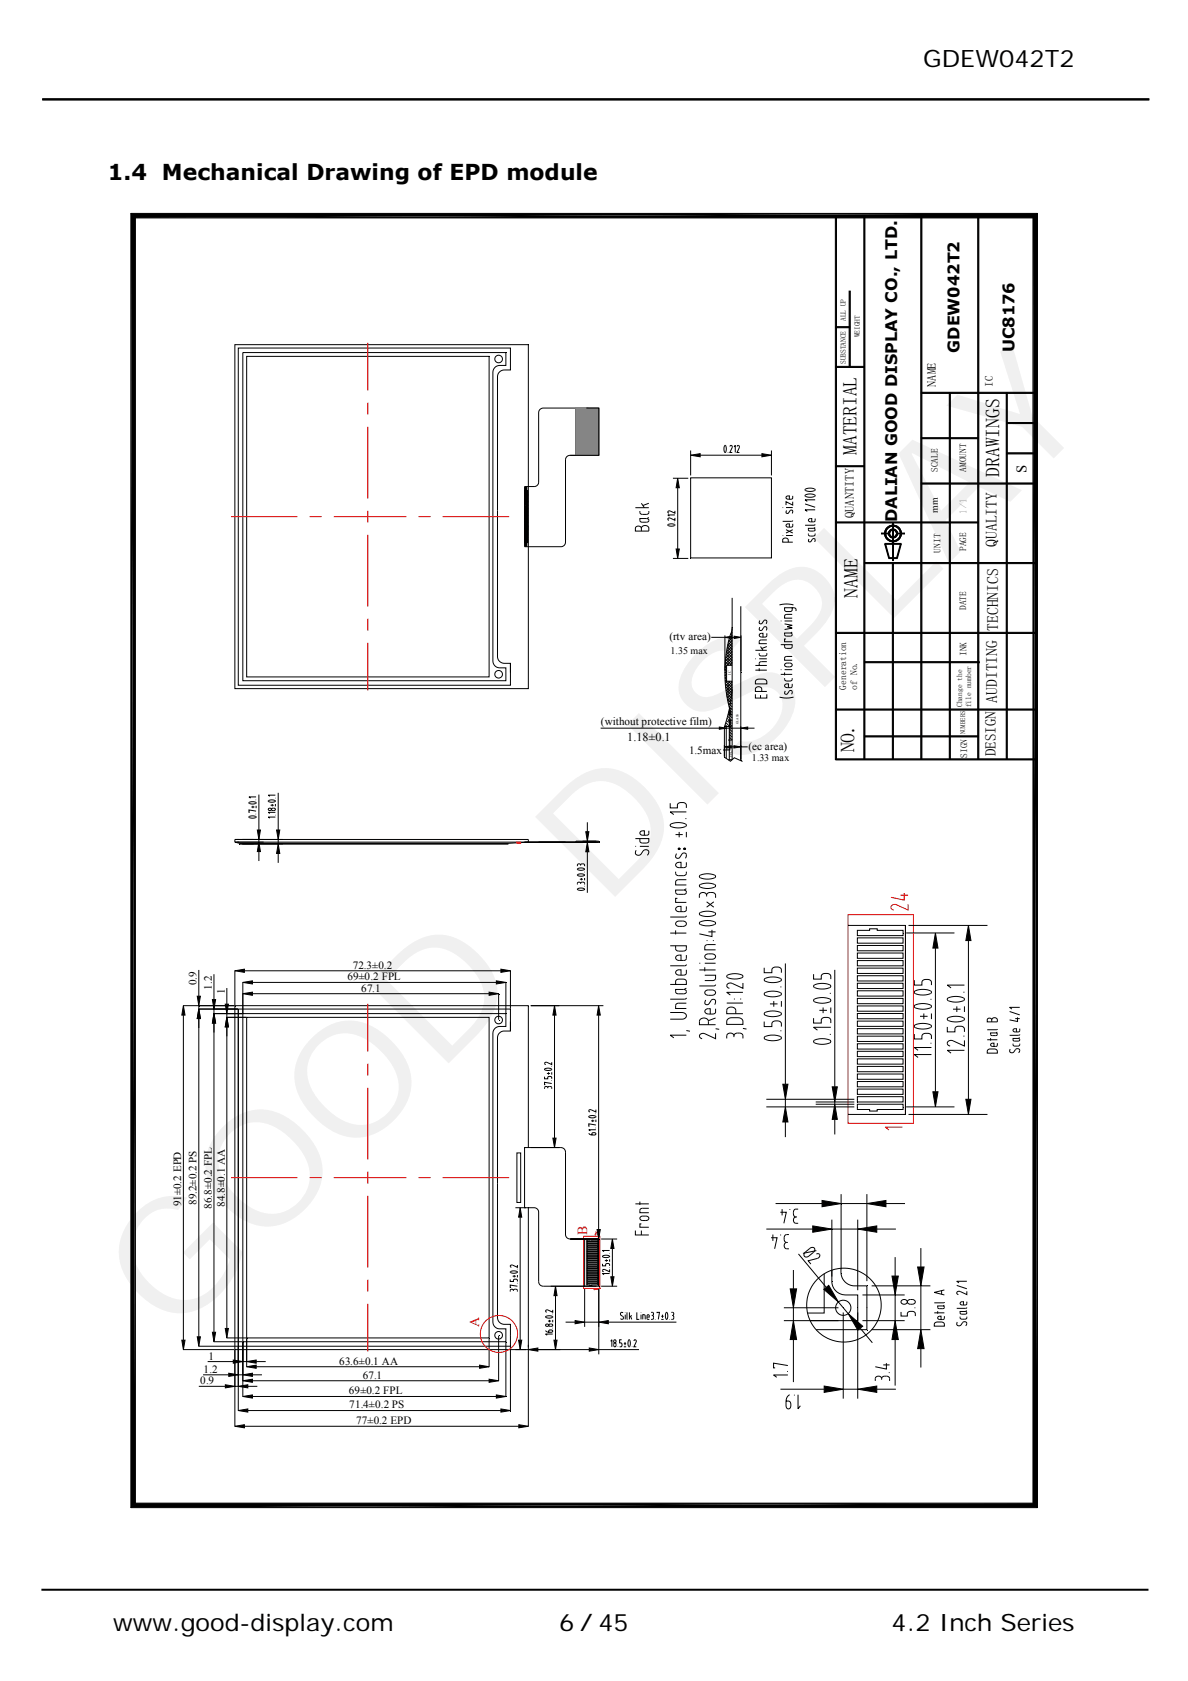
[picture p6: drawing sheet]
<svg xmlns="http://www.w3.org/2000/svg" width="210mm" height="297mm" viewBox="0 0 210 297" stroke-linecap="round" stroke-linejoin="round" font-family="sans-serif">
<defs><g id="words">
<g font-size="28.2">
<text x="106.7" y="160.5" transform="rotate(-45 106.7 160.5)">DISPLAY</text>
<text x="30.4" y="236.8" transform="rotate(-45 30.4 236.8)">GOOD</text>
</g>
<g font-size="4.2">
<text x="163.1" y="11.8">GDEW042T2</text>
<text x="20" y="288.1">www.good-display.com</text>
<text x="98.8" y="288.1">6／45</text>
<text x="157.5" y="288.1">4.2 Inch Series</text>
</g>
<text font-size="3.9" x="19" y="31.9">1.4 Mechanical Drawing of EPD module</text>
<g font-size="3.4">
<text x="151.4" y="80.4" transform="rotate(-90 151.4 80.4)">MATERIAL</text>
<text x="176.6" y="84.3" transform="rotate(-90 176.6 84.3)">DRAWINGS</text>
<text x="151.6" y="105.6" transform="rotate(-90 151.6 105.6)">NAME</text>
<text x="151" y="133" transform="rotate(-90 151 133)">NO.</text>
</g>
<g font-size="2.8">
<text x="169.5" y="62.3" transform="rotate(-90 169.5 62.3)">GDEW042T2</text>
<text x="179.3" y="62.2" transform="rotate(-90 179.3 62.2)">UC8176</text>
<text x="158.5" y="92.3" transform="rotate(-90 158.5 92.3)">DALIAN GOOD DISPLAY CO., LTD.</text>
<text x="176.1" y="96.6" transform="rotate(-90 176.1 96.6)">QUALITY</text>
<text x="176.4" y="111.4" transform="rotate(-90 176.4 111.4)">TECHNICS</text>
<text x="176.2" y="124.1" transform="rotate(-90 176.2 124.1)">AUDITING</text>
</g>
<text font-size="2.7" x="175.9" y="133.6" transform="rotate(-90 175.9 133.6)">DESIGN</text>
<text font-size="2.6" x="181.4" y="83.5" transform="rotate(-90 181.4 83.5)">S</text>
<g font-size="2.5" fill="#f00">
<text x="103.7" y="218.3" transform="rotate(-90 103.7 218.3)">B</text>
<text x="84.7" y="234.6" transform="rotate(-90 84.7 234.6)">A</text>
</g>
<g font-size="2.2">
<text x="165.4" y="68.4" transform="rotate(-90 165.4 68.4)">NAME</text>
<text x="150.9" y="91.6" transform="rotate(-90 150.9 91.6)">QUANTITY</text>
</g>
<text font-size="2.1" x="110.8" y="130.9">1.18±0.1</text>
<g font-size="2">
<text x="118.3" y="113.1">(rtv area)</text>
<text x="106.2" y="128.1">(without protective film)</text>
<text x="121.8" y="133.2">1.5max</text>
<text x="132.2" y="132.4">(ec area)</text>
<text x="61.4" y="173.3">69±0.2 FPL</text>
<text x="62.3" y="171.2">72.3±0.2</text>
<text x="34.7" y="174.1" transform="rotate(-90 34.7 174.1)">0.9</text>
<text x="37.4" y="174.9" transform="rotate(-90 37.4 174.9)">1.2</text>
<text x="39.7" y="175.7" transform="rotate(-90 39.7 175.7)">1</text>
<text x="63.8" y="175.2">67.1</text>
<text x="32" y="213.1" transform="rotate(-90 32 213.1)">91±0.2 EPD</text>
<text x="34.7" y="213" transform="rotate(-90 34.7 213)">89.2±0.2 PS</text>
<text x="37.4" y="213.6" transform="rotate(-90 37.4 213.6)">86.8±0.2 FPL</text>
<text x="39.7" y="213.3" transform="rotate(-90 39.7 213.3)">84.8±0.1 AA</text>
<text x="35.4" y="244.6">0.9</text>
<text x="36" y="242.6">1.2</text>
<text x="36.8" y="240.3">1</text>
<text x="59.9" y="241.2">63.6±0.1 AA</text>
<text x="64.1" y="243.6">67.1</text>
<text x="61.6" y="246.4">69±0.2 FPL</text>
<text x="61.7" y="248.9">71.4±0.2 PS</text>
<text x="62.9" y="251.7">77±0.2 EPD</text>
</g>
<text font-size="1.9" x="175.4" y="68.4" transform="rotate(-90 175.4 68.4)">IC</text>
<g font-size="1.8">
<text x="118.4" y="115.6">1.35 max</text>
<text x="132.8" y="134.4">1.33 max</text>
</g>
<g font-size="1.7">
<text x="165.7" y="83.4" transform="rotate(-90 165.7 83.4)">SCALE</text>
<text x="170.7" y="83.3" transform="rotate(-90 170.7 83.3)">AMOUNT</text>
<text x="165.7" y="90.6" transform="rotate(-90 165.7 90.6)">mm</text>
<text x="166.2" y="97.6" transform="rotate(-90 166.2 97.6)">UNIT</text>
<text x="170.7" y="97.4" transform="rotate(-90 170.7 97.4)">PAGE</text>
<text x="170.7" y="107.8" transform="rotate(-90 170.7 107.8)">DATE</text>
<text x="170.8" y="115.9" transform="rotate(-90 170.8 115.9)">INK</text>
<text x="149.5" y="121.9" transform="rotate(-90 149.5 121.9)">Generation</text>
<text x="151.5" y="121.9" transform="rotate(-90 151.5 121.9)">of No.</text>
<text x="170.9" y="133.9" transform="rotate(-90 170.9 133.9)">SIGN</text>
</g>
<text font-size="1.6" x="170.7" y="90.8" transform="rotate(-90 170.7 90.8)">1/1</text>
<g font-size="1.3">
<text x="149.4" y="56.8" transform="rotate(-90 149.4 56.8)">ALL UP</text>
<text x="151.9" y="59.6" transform="rotate(-90 151.9 59.6)">WEIGHT</text>
<text x="149.4" y="64.4" transform="rotate(-90 149.4 64.4)">SUBSTANCE</text>
<text x="170" y="124.9" transform="rotate(-90 170 124.9)">Change the</text>
<text x="171.6" y="125" transform="rotate(-90 171.6 125)">file number</text>
</g>
<text font-size="1.2" x="170.5" y="129.7" transform="rotate(-90 170.5 129.7)">NUMBERS</text>
<text font-size=".7" x="129.1" y="119.2" transform="rotate(-90 129.1 119.2)">IC</text>
<g font-size=".6">
<text x="128.9" y="122.2" transform="rotate(-90 128.9 122.2)">RTV</text>
<text x="129.1" y="127.7" transform="rotate(-90 129.1 127.7)">EC</text>
<text x="130.5" y="128" transform="rotate(-90 130.5 128)">GLASS</text>
<text x="128.8" y="132.6" transform="rotate(-90 128.8 132.6)">PS</text>
<text x="129.3" y="133.7" transform="rotate(-90 129.3 133.7)">FPL</text>
</g>
</g></defs>
<g fill="none" stroke="#000" stroke-width=".18">
<path d="M32.4 179.4v57.4M35.1 180v56.2M42.9 179.1h46.5v2.3h-1.1a1.21 1.21 0 0 0-1.2 1.2v51a1.22 1.22 0 0 0 1.2 1.2h1.1v2.3h-46.5zM43.2 171.5h45.3M43.6 179.8h42.8v56.6h-42.8zM37.8 180.8v54.6M40.1 181.5v53.2M90.2 182.2v-3.9h-48.1v59.6h48.1v-2M93.4 202.8v-25.1h-51.9v60.8h51.9M105.8 218.9v8.4M41.5 238.6v13.5M42.1 238v11.3"/>
<path d="M42.9 237.1v9.7M89.4 237.1v9.7M90.2 238v11.3M93.4 238.6v13.5M41.5 252l1.7-.2v.5zM42.1 249.2l1.7-.2v.5zM42.9 246.8l1.7-.3v.5zM43.2 252h48.5M43.8 249.2h44.7M44.6 246.8h43.1M87.7 246.5l1.7 .3-1.7 .2zM88.5 249l1.7 .2-1.7 .3z"/>
<path d="M91.7 251.8l1.7 .2-1.7 .3z"/>
</g>
<path d="M41.5 252l1.7-.2v.5zM42.1 249.2l1.7-.2v.5zM42.9 246.8l1.7-.3v.5zM87.7 246.5l1.7 .3-1.7 .2zM88.5 249l1.7 .2-1.7 .3zM91.7 251.8l1.7 .2-1.7 .3z" fill="#000"/>
<path d="M41.5 252l.1 .1zM89.4 246.7l.1 .1zM90.2 249.3l.1 .1z" fill="#000"/>
<path d="M106 227.7l.1 .1z" fill="#f00"/>
<path d="M160 164.2v32.7M160 196h.1M103.1 218.5h2.9v9.2h-2.9zM105.6 217.6h.3M105.7 217.5v.3l-.5-.1M105.9 218v.3l-.7-.3v.2l.1 .1M105.7 227.8h-.8l.2 .2" fill="none" stroke="#f00" stroke-width=".18"/>
<g fill="none" stroke="#000" stroke-width=".18">
<path d="M23.1 37.7h160.2l-.8 .8h-158.6zM23.1 37.7l.8 .8v227.1l-.8 .8zM147.6 38.1h.2v96.1h-.2zM152.6 38.1h.2v96.1h-.2zM162.7 38.1h.2v96.1h-.2zM172.7 38.1h.2v96.1h-.2zM182.9 38.1v34.9M183.3 37.7v228.7l-.8-.8v-227.1zM41.5 60.9h51.9v60.8h-51.9zM167.7 69.4h.2v64.8h-.2zM177.8 69.4h.2v64.8h-.2zM41.5 148.8h51.9"/>
<path d="M41.5 148.8l.8 .2M42.3 149h47.5M42.3 149v.1h47.5M44 144.3l.5-.1a.52 .52 0 0 1 .7 .2l-.5 .2a.52 .52 0 0 1-.7-.3zM44 141.8l.5-.1a.52 .52 0 0 1 .7 .2l-.4 .2a.55 .55 0 0 1-.8-.3zM44.4 142.6h.6M44.7 142.4v.4M45.2 143.9h.1M45.2 141.3h.1M45.2 143.3l-1.2-.2v.4h.1M45.2 140.8h-1.2l.3 .2M45.2 142.4v.4"/>
<path d="M45.5 146.7h.5l-.3 1.6zM45.7 140.4v6.3M45.7 148.3v.5M45.7 150.5v1.6M45.7 148.8l.3 1.7h-.5zM47.4 141.5l.4-.1a.56 .56 0 0 1 .8 .2l-.5 .2a.5 .5 0 0 1-.7-.3zM47.5 142.9l.2-.1a.25 .25 0 0 1 .2 .4 .25 .25 0 0 1-.4 0zM47.8 142.3h.6M48 142.9l.4-.1a.21 .21 0 0 1 .3 .2 .21 .21 0 0 1-.3 .2h-.2a.21 .21 0 0 1-.2-.1 .21 .21 0 0 1 0-.2zM48.1 142.1v.4M48.6 144.1h.1M48.6 141h.1"/>
<path d="M48.7 144.4h-1.3l.3 .2M48.7 143.5h-1.3l.3 .2M48.7 140.5h-1.3l.3 .2M48.7 142.1v.4M48.9 146.7h.5l-.2 1.6zM49.2 149.1l.2 1.7h-.5zM49.2 140.1v6.6M49.2 148.3v.8M49.2 150.8v1.7M93.4 148.3h-51.9v.5M42.1 178.4v66.6M118.4 178.9l2.3 .1a.59 .59 0 0 1 .6 .7 .59 .59 0 0 1-.8 .4h-2.1"/>
<path d="M118.4 174h2.9v-.6a.47 .47 0 0 0-.6-.4h-.8a.5 .5 0 0 0-.5 .4v.6M119.4 174.8h1.4a.39 .39 0 0 1 .5 .4 .39 .39 0 0 1-.5 .4l-1.3-.1-.1-.2zM121.3 176.3l-.3 .3h-2.6M121.3 170.4l-.3 .3h-2.6M121.3 171.4v.6l-.2 .2-1.3 .1a.47 .47 0 0 1-.4-.6 .47 .47 0 0 1 .6-.3h.3v.9M121.3 168.8v.6l-.2 .2-1.2 .1a.48 .48 0 0 1-.5-.5 .48 .48 0 0 1 .6-.4h.3v.9M121.3 174.6l-.4 .2M121.3 177.3h-1.4a.48 .48 0 0 0-.5 .4v.5h1.9M123.6 171.4h2.8M123.6 170.2h.1M124.5 170.2h1.9M124.5 172.3h1.9v.6a.48 .48 0 0 1-.5 .4h-1.4"/>
<path d="M124.5 170.9v.7M124.6 175.1l.4-.2 1.1 .1a.48 .48 0 0 1 .3 .6 .48 .48 0 0 1-.6 .3l-.8-.1a.44 .44 0 0 1-.4-.2 .44 .44 0 0 1 0-.5zM124.7 176.7a.45 .45 0 0 0-.2 .6 .45 .45 0 0 0 .7 .1l.6-.7 .2-.1a.49 .49 0 0 1 .5 .3 .49 .49 0 0 1-.2 .6M125.8 168.6h.2a.48 .48 0 0 1 .4 .5 .48 .48 0 0 1-.6 .4h-.7a.48 .48 0 0 1-.6-.5 .48 .48 0 0 1 .7-.4M126.4 178.2v.7l-.1 .2h-1.3a.47 .47 0 0 1-.4-.5 .47 .47 0 0 1 .6-.4h.3v1M126.4 174l-.2 .2h-2.6M126.4 179.9l-1.2 .5M128.4 177.2h2.9M128.5 172.3l.9-.2h.7a1.18 1.18 0 0 1 1.2 .4v.1a2.75 2.75 0 0 1-2.8 .1zM129.7 176.5h.1M130 179.1v-.6a.84 .84 0 0 0-.8-.5 .84 .84 0 0 0-.8 .5v.6h2.9M130.8 176.5h.2"/>
<path d="M131.3 175.4h-2.9l.6 .4M131.3 173.7v.9l-2-.9h-.4a.46 .46 0 0 0-.5 .5 .46 .46 0 0 0 .5 .4M178.4 178.7l1.8 .6M179.4 180h.8M179.8 179.8v.7l-1.4-.3M180.2 178h-1.8l.4 .3M121.3 182.9h-2.9l.7 .5M121.3 182.1l.6 .1M125.2 181.1l-.1-.9-.3-.2-.6-.1a.64 .64 0 0 0-.6 .6v.6h2.8M126.4 181.8l.7 .1M126.4 182.6v.9l-1.9-.8-.4-.1a.47 .47 0 0 0-.5 .4 .47 .47 0 0 0 .5 .5M128.5 180.2l.6-.4 1.6 .1a.68 .68 0 0 1 .6 .6v.5h-2.9z"/>
<path d="M129.7 183a.67 .67 0 0 0-.7-.5 .67 .67 0 0 0-.6 .5v.5M129.7 183v.3M129.7 183l.1-.2 .3-.2h.8l.3 .3 .1 .6M131.3 181.7l.6 .1M174.4 183.7h1.8M174.5 185.5l.4-.1h.8a.5 .5 0 0 1 .5 .4v.3h-1.8zM175 182.5h.9a.24 .24 0 0 1 .3 .3 .24 .24 0 0 1-.3 .2h-.8zM175 183.4v.5M175.2 180.2l-.2-.3h-.4l-.2 .3v.4h1.8v-.4l-.2-.3h-.5l-.2 .2-.1 .5M176.2 181.8l-.1 .2h-1.7M176.2 184.3l-.1 .6h-.7a.3 .3 0 0 1-.4-.3 .3 .3 0 0 1 .4-.3h.2v.6M176.2 182.4l-.2 .1"/>
<path d="M178.5 185.4a.41 .41 0 0 0 .1 .6 .41 .41 0 0 0 .5-.1l.4-.5 .2-.1a.39 .39 0 0 1 .5 .3 .39 .39 0 0 1-.2 .4M179 184.4v.3l.3 .2 .7-.1 .2-.4M179 183.5h1a.23 .23 0 0 1 .2 .3 .23 .23 0 0 1-.3 .2l-.8-.1zM180.2 182.8l-.2 .1h-1.6M180.2 181.8l-.1 .5h-.7a.3 .3 0 0 1-.4-.2 .3 .3 0 0 1 .4-.3h.2v.5M180.2 183.3l-.3 .2M99.1 202.8a.81 .81 0 0 1 .8 .8v14.5a.8 .8 0 0 0 .8 .8h5.1h-5.1M103.7 219.2h2v.2h-2zM103.7 219.8h2v.3h-2zM103.7 219.5h2v.2h-2zM105.8 218.9v8.4h-9.8M106.2 218.9h2.8"/>
<path d="M108.2 218.9l.3 1.7h-.6zM112.3 217.4v.8h2.3M112.3 212.7h2.3M113.1 212.3v.6M113.2 215l.9-.1a.41 .41 0 0 1 .5 .4 .41 .41 0 0 1-.5 .4h-.5a.4 .4 0 0 1-.5-.2 .4 .4 0 0 1 .1-.5zM113.3 216.3h-.2v.6h1.5M113.3 217.4v.8M114.6 213.5h-1.2l-.3 .4v.4h1.5M135.4 217.2h8.2M136.2 218.7h1.1l-.4 2M136.6 218.2v1.1M137 212.7h8.2"/>
<path d="M137.9 214.2h1l-.4 2M137.9 218.2v.1M138.2 213.7v1.1M139 219.5l-.4 .3v.5l.2 .3 .6 .1M139 219.5h.2M139.4 218.2h-.6l-.2 .3v.7l.4 .3M139.6 213.7v.1M140.6 215l-.4 .3v.6l.3 .3h.5M140.6 215h.2M141 213.7h-.4a.49 .49 0 0 0-.4 .5v.3a.46 .46 0 0 0 .4 .5M143.6 216.6l3.4 .6-3.4 .5zM145.2 212.1l3.4 .6-3.4 .5z"/>
<path d="M147 217.2h4.5M147 215.5v10.1M148.6 212.7h4.6M148.6 211v13.3M151.5 215.5v12.5M151.5 217.2l3.4-.6v1.1zM153.2 211v15.4M153.2 212.7l3.3-.6v1.1zM154.9 217.2h3.4M156.5 212.7h3.4M103.7 226.8h2v.3h-2zM103.7 226.5h2v.2h-2z"/>
<path d="M103.7 226.2h2v.2h-2zM103.7 225.8h2v.3h-2zM103.7 225.5h2v.2h-2zM103.7 225.2h2v.2h-2zM103.7 224.8h2v.3h-2zM103.7 224.5h2v.2h-2zM103.7 224.2h2v.2h-2zM103.7 223.8h2v.3h-2zM103.7 223.5h2v.2h-2zM103.7 223.2h2v.2h-2zM103.7 222.8h2v.3h-2zM103.7 222.5h2v.2h-2z"/>
<path d="M103.7 222.2h2v.2h-2zM103.7 221.8h2v.3h-2zM103.7 221.5h2v.2h-2zM103.7 221.2h2v.2h-2zM103.7 220.8h2v.3h-2zM103.7 220.5h2v.2h-2zM103.7 220.2h2v.2h-2zM106.2 227.3h2.8M106.5 223.3v.4h.5v-.3l.2-.1h.4l.1 .4M106.5 221.9l.5-.1a.52 .52 0 0 1 .7 .3l-.5 .1a.53 .53 0 0 1-.7-.2zM106.9 222.7h.5M107.1 222.5v.4"/>
<path d="M107.6 224h.1M107.6 221.5h.1M107.7 224.3v.4l-1-.4a.21 .21 0 0 0-.2 .2 .21 .21 0 0 0 .2 .2M107.7 225h-1.2l.2 .2M107.7 221h-1.2l.2 .2M107.7 222.5v.4M107.9 225.6h.6l-.3 1.7zM108.2 220.6v5M138.5 233.4h9.6M138.5 231.1h9.6M139.6 227.7h1.1l-.5 3.4zM140.2 224.4v3.3"/>
<path d="M140.2 231.1v2.3M140.2 236.7v7.5M140.2 233.4l.5 3.3h-1.1zM145.6 225.1v6.9h-2.9M147 224.4v2a2.42 2.42 0 0 0 2.4 2.4h2.1v4.6h-8.4M148.6 224.1v.7a2.41 2.41 0 0 0 2.4 2.4h2.2v3.9M149 231.9v15.2M151.5 231.9v15.2M152.4 233.4h7.4M152.4 228.8h7.4M153.2 231v4h-9M154 235h10.4"/>
<path d="M154 227.2h10.4M157.6 225.5h1.1l-.5 3.3zM158.2 233.4l.5 3.3h-1.1zM158.2 222.1v3.4M158.2 228.8v4.6M158.2 236.7v8.1M159.2 231.8v.8h1.1l.1-.6 .4-.3h.5l.3 .2 .1 .7M159.3 229.8l.6-.2a.45 .45 0 0 1 .4 .6 .45 .45 0 0 1-.7 .3 .4 .4 0 0 1-.3-.7zM160.4 229.8l.4-.2h.5a.43 .43 0 0 1 .4 .5 .43 .43 0 0 1-.5 .4h-.4a.4 .4 0 0 1-.4-.3 .4 .4 0 0 1 0-.4zM161.6 231.1h.1M162.1 223.9h1.2l-.6 3.3zM162.7 220.5v3.4"/>
<path d="M162.7 227.2v7.8M162.7 238.3v3.3M162.7 235l.6 3.3h-1.2zM165.1 232h1.8M165.2 233.8l.4-.2h.7a.47 .47 0 0 1 .6 .4v.3h-1.8zM165.7 230.8h.9a.24 .24 0 0 1 .3 .2 .24 .24 0 0 1-.3 .2h-.8zM165.7 231.7v.4M166.4 228.1v.6M166.9 230.1l-.2 .1h-1.6M166.9 232.6l-.1 .5-.8 .1a.31 .31 0 0 1-.3-.4 .31 .31 0 0 1 .4-.2h.2v.6M166.9 227.9l-1.8 .5 1.8 .4M166.9 230.6l-.3 .2"/>
<path d="M169 227.1l1.8 .6M169.1 233.6a.42 .42 0 0 0 .1 .6 .42 .42 0 0 0 .6-.1l.3-.4 .3-.1a.39 .39 0 0 1 .4 .2 .39 .39 0 0 1-.2 .5M169.6 231.7h1a.24 .24 0 0 1 .2 .3 .24 .24 0 0 1-.3 .2h-.7l-.2-.2zM170.8 231l-.1 .2h-1.7M170.8 228.2v.6l-1.4-.6a.3 .3 0 0 0-.4 .2 .3 .3 0 0 0 .3 .4M170.8 232.7v.2l-.3 .2-.8-.1-.1-.3M170.8 230l-.1 .5-.7 .1a.31 .31 0 0 1-.4-.3 .31 .31 0 0 1 .4-.3h.2v.6M170.8 226.4h-1.8l.4 .3M170.8 231.6l-.2 .1M137.9 245.5h7.7M139.1 242.3h.1M139.2 243h-2.5l.5 .4"/>
<path d="M139.2 241.3l-2.5-.4v.8h.3M139.5 246.5a1.28 1.28 0 0 0-.6 1.1v.9a.43 .43 0 0 0 .5 .5 .43 .43 0 0 0 .3-.6v-.3a.46 .46 0 0 0-.4-.5h-.4M140.4 246.5v.1M141 246.5v2.5l.4-.6M145.6 244.9l3.4 .6-3.4 .5zM149 245.5h2.5M151.5 245.5l3.4-.6v1.1zM154.9 245.5h3.4M155.8 243.6l-.3-.4h-.5l-.3 .3-.1 .5M155.8 243.6v.2M155.8 243.6l.3-.4h.7l.3 .2 .1 .6M156.1 241.2h1.1"/>
<path d="M156.6 240.9v1l-2-.4M157 242.5h.2M23.1 266.4l.8-.8h158.6l.8 .8z"/>
<circle cx="149" cy="231.1" r="1.34"/>
<circle cx="149.1" cy="230.6" r="6.6"/>
</g>
<g fill="#000">
<path d="M23.1 37.7l.8 227.9-.8 .8zM23.1 37.7l.8 .8v227.1zM23.9 38.5l159.4-.8-.8 .8zM23.1 37.7h160.2l-159.4 .8zM45.7 148.8l.3 1.7h-.5zM45.5 146.7h.5l-.3 1.6zM49.2 149.1l.2 1.7h-.5zM48.9 146.7h.5l-.2 1.6zM143.6 216.6l3.4 .6-3.4 .5zM145.2 212.1l3.4 .6-3.4 .5zM151.5 217.2l3.4-.6v1.1zM153.2 212.7l3.3-.6v1.1z"/>
<path d="M107.9 225.6h.6l-.3 1.7zM108.2 218.9l.3 1.7h-.6zM139.6 227.7h1.1l-.5 3.4zM140.2 233.4l.5 3.3h-1.1zM157.6 225.5h1.1l-.5 3.3zM158.2 233.4l.5 3.3h-1.1zM162.7 235l.6 3.3h-1.2zM162.1 223.9h1.2l-.6 3.3zM145.6 244.9l3.4 .6-3.4 .5zM151.5 245.5l3.4-.6v1.1zM23.1 266.4l159.4-.8 .8 .8zM23.1 266.4l.8-.8h158.6z"/>
<path d="M182.5 38.5l.8 227.9-.8-.8zM183.3 37.7v228.7l-.8-227.9z"/>
</g>
<g fill="#000">
<path d="M41.5 148.8l.1 .1zM41.5 148.4h.1zM42.3 149.1l.1 .1zM42.3 148.4h.1zM45.7 148.4h.1zM49.2 148.4h.1zM105.8 219l.1 .1zM108.2 219l.1 .1zM147 217.2l.1 .1zM148.6 212.7l.1 .1zM105.8 227.3l.1 .1zM140.2 233.4l.1 .1z"/>
<path d="M147 226.4l.1 .1zM148.6 225.1l.1 .1zM149 231.1l.1 .1zM149 233.4l.1 .1zM151.6 233.4v.1zM151.6 228.8v.1zM151.6 231.1v.1zM153.2 227.2v.1zM153.2 235v.1zM158.2 228.8v.1zM162.7 227.2l.1 .1zM151.6 245.5v.1z"/>
</g>
<path d="M147.7 38.1v96.1M162.8 38.1v96.1M172.8 38.1v96.1" fill="none" stroke="#000" stroke-width=".2"/>
<path d="M152.7 38.1v96.1M167.8 69.4v64.8M177.9 69.4v64.8" fill="none" stroke="#000" stroke-width=".19"/>
<path d="M161.4 198.5l.1 .1z" fill="#f00"/>
<g fill="none" stroke="#f00" stroke-width=".18">
<path d="M65 60.6v8.4M65 71.1v2.2M65 75.4v12.7M40.8 91.3h11.8M54.7 91.3h2.1M59 91.3h12.8M65 90.2v2.2M65 94.5v12.7M73.9 91.3h2.2M78.2 91.3h11.8M65 109.3v2.1M65 113.6v8.4"/>
<path d="M149.8 161.6h11.6v36.9h-11.6zM159.4 199.2h-3l.7 .5"/>
</g>
<g fill="none" stroke="#000" stroke-width=".18">
<path d="M42.9 62.3h46.5v2.3h-1.1a1.22 1.22 0 0 0-1.2 1.2v51a1.22 1.22 0 0 0 1.2 1.2h1.1v2.3h-46.5zM43.6 63h42.8v56.6h-42.8zM90.2 63.5v-2h-48.1v59.6h48.1v-3.9M93.8 177.7h12.8M105.8 179.4v37.9M105.8 177.7l.3 1.7h-.6zM135 171v.9h1.4v-.5a.61 .61 0 0 1 .6-.5h.4a.63 .63 0 0 1 .7 .5v.5M135.1 179l.7-.3 .9-.1a1.26 1.26 0 0 1 1.4 .5l-.1 .1a2.83 2.83 0 0 1-2.7 .2l-.2-.1zM135.1 175.5l.8-.3 .8-.1a1.18 1.18 0 0 1 1.4 .6h-.1a2.53 2.53 0 0 1-2.2 .4l-.6-.2zM135.1 173l.1-.1a2.88 2.88 0 0 1 2.8 .2v.1a2.78 2.78 0 0 1-3 0zM136 177.4h1.4M136.7 176.9v1"/>
<path d="M137.9 174.4h.2M138.1 176.9v1M138.8 170.2v21.4M143.7 179.9v.9h1.4v-.5a.57 .57 0 0 1 .7-.5h.4a.59 .59 0 0 1 .6 .5v.5M143.7 172.1v.9h1.4v-.5a.6 .6 0 0 1 .7-.5h.4a.62 .62 0 0 1 .6 .5v.5M143.8 174.1l.7-.3h1a1.21 1.21 0 0 1 1.3 .5 2.88 2.88 0 0 1-2.9 .2l-.1-.1zM143.8 176.6l.7-.3h1a1.28 1.28 0 0 1 1.3 .5 2.54 2.54 0 0 1-2.3 .4h-.1a.43 .43 0 0 1-.5-.1 .43 .43 0 0 1-.1-.5zM144.8 178.5h1.3M145.4 178v1M146.6 175.5h.2M146.8 178v1M147.5 171.4v20.6"/>
<path d="M151.5 179.1h8.1v.9h-8.1zM151.5 177.8h8.1v.9h-8.1zM151.5 176.4h8.1v1h-8.1zM151.5 175.1h8.1v.9h-8.1zM151.5 173.7h8.1v1h-8.1zM151.5 172.4h8.1v.9h-8.1zM151.5 171.1h8.1v.9h-8.1zM151.5 169.7h8.1v1h-8.1zM151.5 168.4h8.1v.9h-8.1zM160 163.5v33.4h-10.2M161.5 173.2v.9h1.4v-.5a.63 .63 0 0 1 .7-.5h.3a.63 .63 0 0 1 .7 .5v.5M161.6 177.7l.7-.3 .9-.1a1.28 1.28 0 0 1 1.4 .5v.1a2.95 2.95 0 0 1-2.9 .2l-.2-.2z"/>
<path d="M161.6 175.2l.7-.3 .9-.1a1.2 1.2 0 0 1 1.4 .5v.1a2.92 2.92 0 0 1-2.9 .2l-.2-.2zM162.5 179.6h1.4M163.2 179.1v1M164.4 176.6h.2M164.6 179.1v1M165.3 167.5v25.4M167.4 179.9l.1-.1a2.87 2.87 0 0 1 2.9 .2v.1a2.23 2.23 0 0 1-2.2 .4l-.7-.2zM167.4 176.4l.7-.3h1a1.3 1.3 0 0 1 1.3 .5 2.26 2.26 0 0 1-2.2 .4l-.7-.2-.1-.2zM168.4 178.3h1.3M169.1 177.8v1M170.2 175.3h.2M170.4 174.1h-3l.6 .5"/>
<path d="M170.4 177.8v1M171.1 166.2v28M104.1 197.2l.4-.1a.52 .52 0 0 1 .8 .3l-.5 .1a.52 .52 0 0 1-.8-.2zM104.4 198.1h.6M104.7 197.8v.5M105.2 199.3h.1M105.2 196.8h.1M105.3 196.1v.4l-.9-.4a.22 .22 0 0 0-.4 .1 .22 .22 0 0 0 .2 .3M105.3 199.6h-1.3l.3 .2M105.3 198.8l-1.3-.2v.4h.2M105.3 197.8v.5M135 180.5v.9h1.4v-.5a.59 .59 0 0 1 .6-.5h.4a.61 .61 0 0 1 .7 .5v.5"/>
<path d="M135.1 183.3l.1-.1a3.1 3.1 0 0 1 2.8 .1v.2a2.83 2.83 0 0 1-2.7 .2l-.2-.1zM135.4 195.6h15.5M135.4 194.2h15.5M137.9 182.1h.2M138.3 191.6h.9l-.4 2.6zM138.8 194.2v1.4M138.8 198.3v2.6M138.8 195.6l.4 2.7h-.9zM143.8 183.8l1.5-.3a1.6 1.6 0 0 1 1.5 .5v.1a2.78 2.78 0 0 1-2.5 .3l-.5-.2zM144.1 194.7h6.8M144.1 195.1h6.8M146.6 182.8h.2"/>
<path d="M146.8 181.5h-3.1l.7 .5M147 192h.9l-.4 2.7zM147.5 195.1l.4 2.7h-.9zM147.5 194.7v.4M147.5 197.8v2.7M151.5 193.8h8.1v.9h-8.1zM151.5 192.4h8.1v1h-8.1zM151.5 191.1h8.1v.9h-8.1zM151.5 189.8h8.1v.9h-8.1zM151.5 188.4h8.1v1h-8.1zM151.5 187.1h8.1v.9h-8.1zM151.5 185.8h8.1v.9h-8.1z"/>
<path d="M151.5 184.4h8.1v1h-8.1zM151.5 183.1h8.1v.9h-8.1zM151.5 181.8h8.1v.9h-8.1zM151.5 180.4h8.1v1h-8.1zM151.5 195.1h8.1v1h-4.6v.2h-1.4v-.2h-2.1zM160.1 195.6h8.5M160.5 196.9h14M161.5 182.7v.9h1.4v-.5a.6 .6 0 0 1 .7-.5h.3a.6 .6 0 0 1 .7 .5v.5M161.6 181.2l.8-.3 .8-.1a1.22 1.22 0 0 1 1.4 .5v.1a2.73 2.73 0 0 1-2.6 .3l-.4-.2zM164.4 184.3h.2M164.6 186.3h-3.1l.7 .6M164.6 185.1h-3.1l.7 .5"/>
<path d="M164.8 192.9h.9l-.4 2.7zM167.4 181.5v.8h1.3v-.5a.56 .56 0 0 1 .7-.5h.3a.59 .59 0 0 1 .7 .5v.5M170.2 183.1h.2M170.4 183.8v1l-2.2-.9a.54 .54 0 0 0-.8 .2 .54 .54 0 0 0 .4 .7h.1M170.4 185.6h-3l.6 .5M170.7 194.2h.9l-.5 2.7zM103.3 218.9v8.4M104 200.2l.4 .3 .6 .1a.21 .21 0 0 0 .3-.3 .21 .21 0 0 0-.3-.2l-.4 .1v.4M104.9 218.9h.5M105.5 217.3h.6l-.3 1.6zM95 238.5h9.1M97.3 227.3h8.1"/>
<path d="M99.9 233.6h1.7M101.6 233.4l1.7 .2-1.7 .3zM103.3 227.7v6.8M103.3 233.6h2.5M104.1 238.2l1.7 .3-1.7 .3zM105.8 227.7v11.6M105.8 238.5h7.1M105.8 233.6l1.7-.2v.5zM107.5 233.6h12M107.9 237l.2-.3v1.3M108.5 237.4a.21 .21 0 0 1 .2-.1 .21 .21 0 0 1 .1 .3v.1a.22 .22 0 0 1-.2 .3 .22 .22 0 0 1-.2-.3zM109.2 237.9v.1"/>
<path d="M109.8 236.7h-.3v.6h.3l.1 .3-.1 .3-.3 .1M110.1 232a.29 .29 0 0 0-.4 0 .29 .29 0 0 0 0 .4l.4 .4a.28 .28 0 0 1-.1 .3 .28 .28 0 0 1-.4-.1M110.2 238h.4M110.2 237.4h.4M110.4 237.1v.6M110.5 231.9v.1M110.5 232.3v.8M110.8 231.9v1.1l.1 .1M111.1 236.8v-.1a.93 .93 0 0 1 0 1.3l-.2-.6zM111.2 231.9v1.2M111.4 232.6l.2 .5M111.6 232.4l-.4 .3"/>
<path d="M111.7 237.9v.1M112 237a.23 .23 0 0 1 .3-.2 .23 .23 0 0 1 .1 .4l-.4 .8h.4M112.5 231.9v1.2h.4M113.3 231.9v.1M113.3 232.3v.8M113.6 233.1v-.8h.2l.2 .2v.6M114.3 232.7h.4v-.1a.22 .22 0 0 0-.2-.3 .22 .22 0 0 0-.2 .3v.5h.4M115 231.9h.3l.2 .2-.1 .2-.1 .1M115.2 232.4h.1M115.3 232.4l.2 .2-.1 .4-.4 .1M115.8 233.1h.1M116.1 232v-.1h.4l-.2 1.2"/>
<path d="M116.8 233.1h.5M116.8 232.6h.5M117.1 232.3v.6M117.7 231.9h.1a.93 .93 0 0 1 0 1.2l-.2-.5zM118.3 233.1h.1M118.6 231.9l.4 .1v.3l-.2 .1M118.7 232.4h.1M118.8 232.4l.2 .2v.4l-.4 .1M141.1 221.6l4.9 5.9M142.3 221.3l.8-.7a.49 .49 0 0 1 .8 0 .49 .49 0 0 1-.2 .7l-.8 .7a.49 .49 0 0 1-.7 0 .49 .49 0 0 1 .1-.7zM144.2 221l-2.3 .5M144.3 221.6a.42 .42 0 0 1 .6 .3 .42 .42 0 0 1-.5 .5l-1.6 .4 .5 .6"/>
<path d="M145.6 227.8l.8-.7 1.7 3zM148.1 230.1l1.8 2M149.9 232.1l2.5 2.2-.8 .7zM152 234.7l2.1 2.6"/>
<circle cx="108.6" cy="237" r=".25"/>
</g>
<g fill="#000">
<path d="M105.8 177.7l.3 1.7h-.6zM138.8 195.6l.4 2.7h-.9zM138.3 191.6h.9l-.4 2.6zM147.5 195.1l.4 2.7h-.9zM147 192h.9l-.4 2.7zM164.8 192.9h.9l-.4 2.7zM170.7 194.2h.9l-.5 2.7zM105.5 217.3h.6l-.3 1.6zM101.6 233.4l1.7 .2-1.7 .3zM104.1 238.2l1.7 .3-1.7 .3zM105.8 233.6l1.7-.2v.5zM145.6 227.8l.8-.7 1.7 3z"/>
<path d="M149.9 232.1l2.5 2.2-.8 .7z"/>
</g>
<g fill="#000">
<path d="M138.8 194.3h.1zM147.5 195.1l.1 .1zM151.5 195.6l.1 .1zM151.5 194.3h.1zM151.5 194.8h.1zM151.5 195.1l.1 .1zM159.6 195.6l.1 .1zM159.9 197h.1zM105.7 219l.1 .1zM105.8 219l.1 .1zM103.3 227.3l.1 .1zM105.8 227.3l.1 .1z"/>
<path d="M105.8 233.6l.1 .1zM148.2 230.1l.1 .1zM149.9 232.1v.1z"/>
</g>
<path d="M7.5 17.6h195.6M7.3 280.9h195.6" fill="none" stroke="#000" stroke-width=".35"/>
<use href="#words"/>
</svg>
